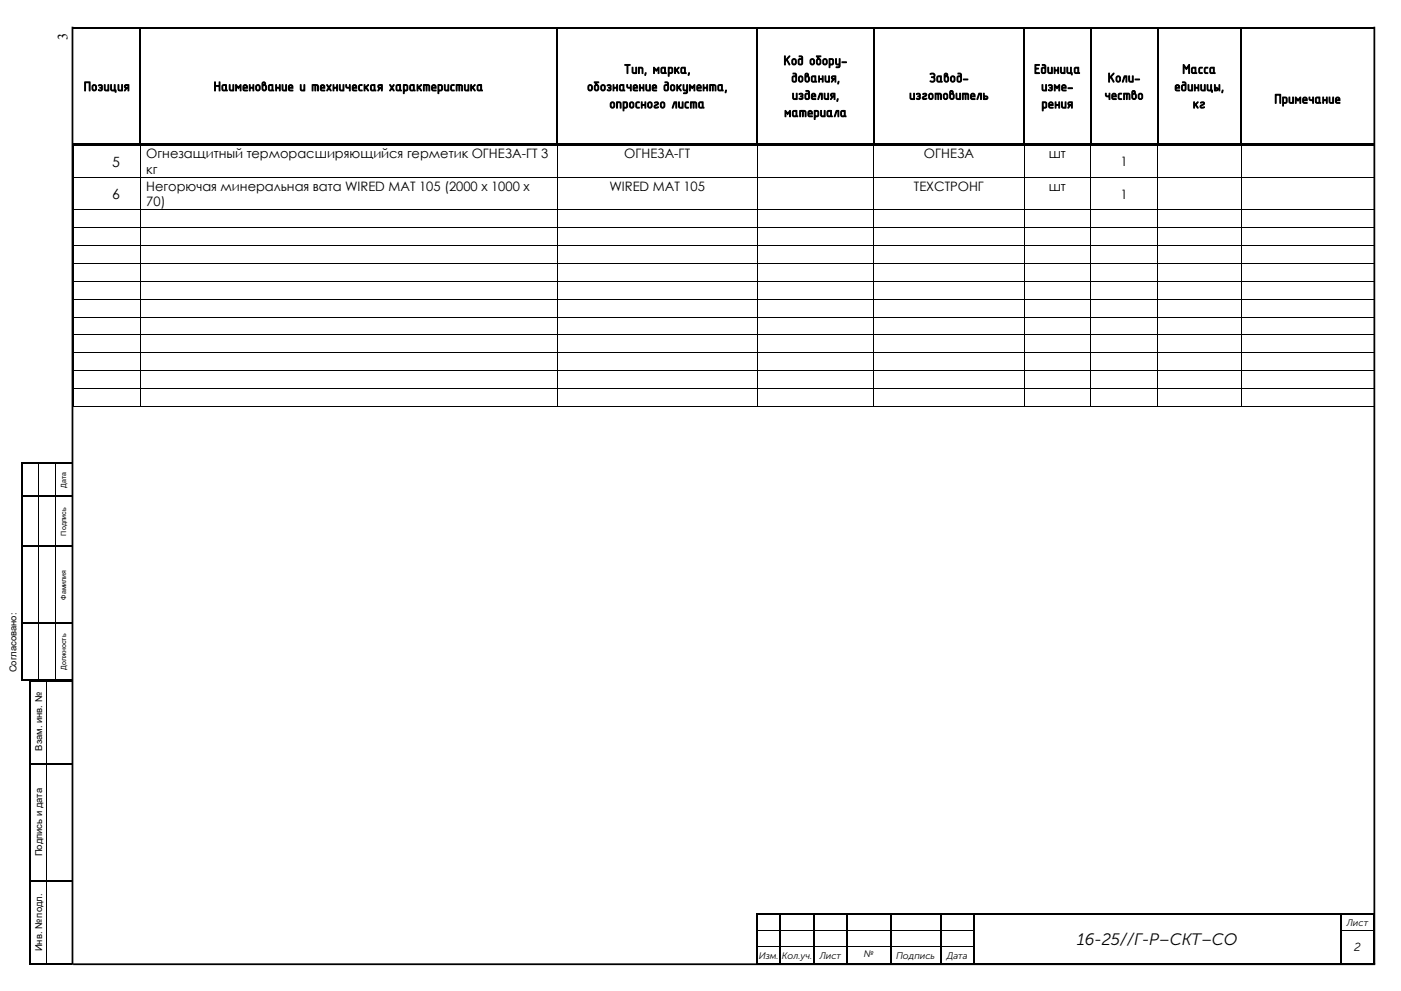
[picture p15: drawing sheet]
<svg xmlns="http://www.w3.org/2000/svg" width="420mm" height="297mm" viewBox="0 0 420 297" stroke-linecap="round" stroke-linejoin="round" font-family="sans-serif">
<defs><g id="words">
<text font-size="5" x="322.9" y="283.2">16-25//Г-Р–СКТ–СО</text>
<g font-size="4.2">
<text x="20.3" y="12.1" transform="rotate(-90 20.3 12.1)">3</text>
<text x="187" y="22.1">Тип, марка,</text>
<text x="234.9" y="19.5">Код обору-</text>
<text x="310" y="22.1">Единица</text>
<text x="354.5" y="22.1">Масса</text>
<text x="25.1" y="27.3">Позиция</text>
<text x="64.1" y="27.3">Наименование и техническая характеристика</text>
<text x="176" y="27.3">обозначение документа,</text>
<text x="237.2" y="24.6">дования,</text>
<text x="237.4" y="29.8">изделия,</text>
<text x="272.5" y="29.8">изготовитель</text>
<text x="278.6" y="24.6">Завод-</text>
<text x="312.1" y="27.3">изме-</text>
<text x="331.1" y="29.8">чество</text>
<text x="332.1" y="24.6">Коли-</text>
<text x="352" y="27.3">единицы,</text>
<text x="182.7" y="32.4">опросного листа</text>
<text x="235.1" y="35">материала</text>
<text x="312.2" y="32.4">рения</text>
<text x="357.6" y="32.4">кг</text>
<text x="382.1" y="31">Примечание</text>
<text x="33.6" y="50">5</text>
<text x="33.6" y="59.6">6</text>
</g>
<g font-size="3.9">
<text x="43.9" y="47.5">Огнезащитный терморасширяющийся герметик ОГНЕЗА-ГТ 3</text>
<text x="187.1" y="47.5">ОГНЕЗА-ГТ</text>
<text x="277" y="47.5">ОГНЕЗА</text>
<text x="314.4" y="47.5">шт</text>
<text x="43.9" y="52.2">кг</text>
<text x="335.9" y="49.8">1</text>
<text x="43.9" y="57.2">Негорючая минеральная вата WIRED MAT 105 (2000 х 1000 х</text>
<text x="182.7" y="57.2">WIRED MAT 105</text>
<text x="274" y="57.2">ТЕХСТРОНГ</text>
<text x="314.4" y="57.2">шт</text>
<text x="335.9" y="59.5">1</text>
<text x="43.9" y="61.9">70)</text>
</g>
<text font-size="3.5" x="406" y="285">2</text>
<g font-size="2.8">
<text x="4.9" y="201.5" transform="rotate(-90 4.9 201.5)">Согласовано:</text>
<text x="12.7" y="225" transform="rotate(-90 12.7 225)">Взам. инв. №</text>
<text x="12.7" y="256.7" transform="rotate(-90 12.7 256.7)">Подпись и дата</text>
<text x="403.8" y="277.5">Лист</text>
<text x="12.7" y="285.2" transform="rotate(-90 12.7 285.2)">Инв. № подл.</text>
<text x="227.5" y="287.5">Изм.</text>
<text x="234.4" y="287.5">Кол.уч.</text>
<text x="245.7" y="287.5">Лист</text>
<text x="259" y="286.9">№</text>
<text x="268.6" y="287.5">Подпись</text>
<text x="283.8" y="287.5">Дата</text>
</g>
<g font-size="2.1">
<text x="19.9" y="146.1" transform="rotate(-90 19.9 146.1)">Дата</text>
<text x="19.9" y="160.5" transform="rotate(-90 19.9 160.5)">Подпись</text>
<text x="19.9" y="179.8" transform="rotate(-90 19.9 179.8)">Фамилия</text>
<text x="19.9" y="200.7" transform="rotate(-90 19.9 200.7)">Должность</text>
</g>
</g></defs>
<g fill="#000">
<path d="M22 8h19.7v.5h-19.7zM41.7 8.5l.5 .1zM41.7 8h.5v.5h-.5zM42.2 8h124.6v.5h-124.6zM166.8 8.5l.5 .1zM166.8 8h.5v.5h-.5zM167.3 8h59.5v.5h-59.5zM226.8 8.5l.5 .1zM226.8 8h.5v.5h-.5zM227.3 8h34.5v.5h-34.5zM261.8 8.5l.5 .1zM261.8 8h.5v.5h-.5z"/>
<path d="M262.3 8h44.5v.5h-44.5zM306.8 8.5l.5 .1zM306.8 8h.5v.5h-.5zM307.3 8h19.5v.5h-19.5zM326.8 8.5l.5 .1zM326.8 8h.5v.5h-.5zM327.3 8h19.5v.5h-19.5zM346.8 8.5l.5 .1zM346.8 8h.5v.5h-.5zM347.3 8h24.5v.5h-24.5zM371.8 8.5l.5 .1zM371.8 8h.5v.5h-.5z"/>
<path d="M372.3 8h29.8v.5h-29.8zM402.1 8h.5v.5h-.5zM402.6 8h9.5v.5h-9.5zM21.9 43.4l.2 .2zM21.9 53.1l.2 .2zM41.7 43.1h.4v.3h-.4zM41.9 43.4l.2 .2zM41.9 53.1l.2 .2zM166.8 43.1h.3v.3h-.3zM167 43.4l.1 .2zM167 53.1l.1 .2zM226.8 43.1h.3v.3h-.3z"/>
<path d="M226.9 43.4l.2 .2zM226.9 53.1l.2 .2zM261.8 43.1h.3v.3h-.3zM261.9 43.4l.2 .2zM261.9 53.1l.2 .2zM306.8 43.1h.3v.3h-.3zM307 43.4l.1 .2zM307 53.1l.1 .2zM326.8 43.1h.3v.3h-.3zM327 43.4l.2 .2zM327 53.1l.2 .2zM346.8 43.1h.3v.3h-.3z"/>
<path d="M347 43.4l.1 .2zM347 53.1l.1 .2zM371.8 43.1h.4v.3h-.4zM372 43.4l.2 .2zM372 53.1l.2 .2zM412 43.4l.2 .2zM412 53.1l.2 .2zM21.9 62.7l.2 .2zM21.9 68.1l.2 .2zM21.9 73.5l.2 .2zM21.9 78.9l.2 .1zM41.9 62.7l.2 .2z"/>
<path d="M41.9 68.1l.2 .2zM41.9 73.5l.2 .2zM41.9 78.9l.2 .1zM167 62.7l.1 .2zM167 68.1l.1 .2zM167 73.5l.1 .2zM167 78.9l.1 .1zM226.9 62.7l.2 .2zM226.9 68.1l.2 .2zM226.9 73.5l.2 .2zM226.9 78.9l.2 .1zM261.9 62.7l.2 .2z"/>
<path d="M261.9 68.1l.2 .2zM261.9 73.5l.2 .2zM261.9 78.9l.2 .1zM307 62.7l.1 .2zM307 68.1l.1 .2zM307 73.5l.1 .2zM307 78.9l.1 .1zM327 62.7l.2 .2zM327 68.1l.2 .2zM327 73.5l.2 .2zM327 78.9l.2 .1zM347 62.7l.1 .2z"/>
<path d="M347 68.1l.1 .2zM347 73.5l.1 .2zM347 78.9l.1 .1zM372 62.7l.2 .2zM372 68.1l.2 .2zM372 73.5l.2 .2zM372 78.9l.2 .1zM412 62.7l.2 .2zM412 68.1l.2 .2zM412 73.5l.2 .2zM412 78.9l.2 .1zM21.9 84.2l.2 .2z"/>
<path d="M21.9 89.6l.2 .1zM21.9 95l.2 .1zM41.9 84.2l.2 .2zM41.9 89.6l.2 .1zM41.9 95l.2 .1zM167 84.2l.1 .2zM167 89.6l.1 .1zM167 95l.1 .1zM226.9 84.2l.2 .2zM226.9 89.6l.2 .1zM226.9 95l.2 .1zM261.9 84.2l.2 .2z"/>
<path d="M261.9 89.6l.2 .1zM261.9 95l.2 .1zM307 84.2l.1 .2zM307 89.6l.1 .1zM307 95l.1 .1zM327 84.2l.2 .2zM327 89.6l.2 .1zM327 95l.2 .1zM347 84.2l.1 .2zM347 89.6l.1 .1zM347 95l.1 .1zM372 84.2l.2 .2z"/>
<path d="M372 89.6l.2 .1zM372 95l.2 .1zM412 84.2l.2 .2zM412 89.6l.2 .1zM412 95l.2 .1zM21.9 100.3l.2 .2zM21.9 105.7l.2 .2zM21.9 111l.2 .2zM21.9 116.4l.2 .2zM41.9 100.3l.2 .2zM41.9 105.7l.2 .2zM41.9 111l.2 .2z"/>
<path d="M41.9 116.4l.2 .2zM167 100.3l.1 .2zM167 105.7l.1 .2zM167 111l.1 .2zM167 116.4l.1 .2zM226.9 100.3l.2 .2zM226.9 105.7l.2 .2zM226.9 111l.2 .2zM226.9 116.4l.2 .2zM261.9 100.3l.2 .2zM261.9 105.7l.2 .2zM261.9 111l.2 .2z"/>
<path d="M261.9 116.4l.2 .2zM307 100.3l.1 .2zM307 105.7l.1 .2zM307 111l.1 .2zM307 116.4l.1 .2zM327 100.3l.2 .2zM327 105.7l.2 .2zM327 111l.2 .2zM327 116.4l.2 .2zM347 100.3l.1 .2zM347 105.7l.1 .2zM347 111l.1 .2z"/>
<path d="M347 116.4l.1 .2zM372 100.3l.2 .2zM372 105.7l.2 .2zM372 111l.2 .2zM372 116.4l.2 .2zM412 100.3l.2 .2zM412 105.7l.2 .2zM412 111l.2 .2zM412 116.4l.2 .2zM6.2 138.5h.5v.6h-.5zM6.2 138.5h.5v.5h-.5zM6.7 138.5h4.7v.5h-4.7z"/>
<path d="M11.4 139l.2 .1zM11.4 138.5h.5v.5h-.5zM11.9 138.5h4.5v.5h-4.5zM16.4 139l.2 .1zM16.4 138.5h.5v.5h-.5zM16.9 138.5h4.6v.5h-4.6zM21.9 121.8l.2 .2zM41.9 121.8l.2 .2zM167 121.8l.1 .2zM226.9 121.8l.2 .2zM261.9 121.8l.2 .2zM307 121.8l.1 .2z"/>
<path d="M327 121.8l.2 .2zM347 121.8l.1 .2zM372 121.8l.2 .2zM412 121.8l.2 .2zM11.4 149l.2 .1zM16.4 149l.2 .1zM11.4 164l.2 .1zM16.4 164l.2 .1zM11.4 187l.2 .1zM16.4 187l.2 .1zM6.2 203.5h.5v.5h-.5zM6.7 203.5h4.7v.5h-4.7z"/>
<path d="M8.8 203.7h.5v.6h-.5zM8.8 203.8h.5v.5h-.5zM9.3 203.8h4.7v.5h-4.7zM11.4 203.5h.5v.5h-.5zM11.9 203.5h4.5v.5h-4.5zM14 204.3h.1zM14 203.8h.5v.5h-.5zM14.5 203.8h7v.5h-7zM16.4 203.5h.5v.5h-.5zM16.9 203.5h4.6v.5h-4.6zM8.8 204.3h.5v24.4h-.5zM8.8 228.7h.5v.6h-.5z"/>
<path d="M14 229.2l.1 .1zM8.8 229.3h.5v34.4h-.5zM8.8 263.7h.5v.6h-.5zM14 264.2l.1 .1zM226.7 273.7h.5v.6h-.5zM226.7 273.7h.5v.5h-.5zM226.7 274.3h.5v4.5h-.5zM226.7 278.8h.5v.1h-.5zM227.2 273.7h6.5v.5h-6.5zM233.7 274.2l.5 .1zM233.7 273.7h.5v.5h-.5zM233.7 278.8h.5v.1h-.5z"/>
<path d="M234.2 273.7h9.5v.5h-9.5zM243.7 274.2l.5 .1zM243.7 273.7h.5v.5h-.5zM243.7 278.8h.5v.1h-.5zM244.2 273.7h9.5v.5h-9.5zM253.7 274.2l.6 .1zM253.7 273.7h.6v.5h-.6zM253.7 278.8h.6v.1h-.6zM254.3 273.7h12.4v.5h-12.4zM266.7 274.2l.6 .1zM266.7 273.7h.6v.5h-.6zM266.7 278.8h.6v.1h-.6z"/>
<path d="M267.3 273.7h14.4v.5h-14.4zM281.7 274.2l.5 .1zM281.7 273.7h.5v.5h-.5zM281.7 278.8h.5v.1h-.5zM282.2 273.7h9.6v.5h-9.6zM291.8 274.2l.5 .1zM291.8 273.7h.5v.5h-.5zM291.8 278.8h.5v.1h-.5zM292.3 273.7h109.4v.5h-109.4zM401.7 274.2l.6 .1zM401.7 273.7h.6v.5h-.6zM401.7 278.8h.6v.1h-.6z"/>
<path d="M402.3 273.7h9.5v.5h-9.5zM411.8 273.7h.5v.6h-.5zM411.8 273.7h.5v.5h-.5zM411.8 278.8h.5v.1h-.5zM8.8 264.3h.5v24.5h-.5zM8.8 288.8h.5v.5h-.5zM9.3 288.8h4.7v.5h-4.7zM14 288.8h.5v.5h-.5zM14.5 288.8h7v.5h-7zM226.7 278.9h.5v4.9h-.5zM226.7 283.8h.5v.5h-.5zM226.7 284.3h.5v4.5h-.5z"/>
<path d="M226.7 288.8h.5v.5h-.5zM227.2 288.8h6.5v.5h-6.5zM233.7 288.8h.5v.5h-.5zM234.2 288.8h9.5v.5h-9.5zM243.7 288.8h.5v.5h-.5zM244.2 288.8h9.5v.5h-9.5zM253.7 288.8h.6v.5h-.6zM254.3 288.8h12.4v.5h-12.4zM266.7 288.8h.6v.5h-.6zM267.3 288.8h14.4v.5h-14.4zM281.7 288.8h.5v.5h-.5zM282.2 288.8h9.6v.5h-9.6z"/>
<path d="M291.8 288.8h.5v.5h-.5zM292.3 288.8h109.4v.5h-109.4zM401.7 288.8h.6v.5h-.6zM402.3 288.8h9.5v.5h-9.5zM411.8 288.8h.5v.5h-.5z"/>
</g>
<g fill="#000">
<path d="M41.7 8.6h.5v7.4h-.5z" fill-rule="evenodd"/>
<path d="M41.7 16h.5v.6h-.5z" fill-rule="evenodd"/>
<path d="M166.8 8.6h.5v7.4h-.5z" fill-rule="evenodd"/>
<path d="M166.8 16h.5v.6h-.5z" fill-rule="evenodd"/>
<path d="M226.8 8.6h.5v7.4h-.5z" fill-rule="evenodd"/>
<path d="M226.8 16h.5v.6h-.5z" fill-rule="evenodd"/>
<path d="M261.8 8.6h.5v7.4h-.5z" fill-rule="evenodd"/>
<path d="M261.8 16h.5v.6h-.5z" fill-rule="evenodd"/>
<path d="M306.8 8.6h.5v7.4h-.5z" fill-rule="evenodd"/>
<path d="M306.8 16h.5v.6h-.5z" fill-rule="evenodd"/>
<path d="M326.8 8.6h.5v7.4h-.5z" fill-rule="evenodd"/>
<path d="M326.8 16h.5v.6h-.5z" fill-rule="evenodd"/>
<path d="M346.8 8.6h.5v7.4h-.5z" fill-rule="evenodd"/>
<path d="M346.8 16h.5v.6h-.5z" fill-rule="evenodd"/>
<path d="M371.8 8.6h.5v7.4h-.5z" fill-rule="evenodd"/>
<path d="M371.8 16h.5v.6h-.5z" fill-rule="evenodd"/>
<path d="M41.7 16.6h.5v26.5h-.5z" fill-rule="evenodd"/>
<path d="M166.8 16.6h.5v26.5h-.5z" fill-rule="evenodd"/>
<path d="M226.8 16.6h.5v26.5h-.5z" fill-rule="evenodd"/>
<path d="M261.8 16.6h.5v26.5h-.5z" fill-rule="evenodd"/>
<path d="M306.8 16.6h.5v26.5h-.5z" fill-rule="evenodd"/>
<path d="M326.8 16.6h.5v26.5h-.5z" fill-rule="evenodd"/>
<path d="M346.8 16.6h.5v26.5h-.5z" fill-rule="evenodd"/>
<path d="M371.8 16.6h.5v26.5h-.5z" fill-rule="evenodd"/>
<path d="M6.2 139.1h.5v9.4h-.5z" fill-rule="evenodd"/>
<path d="M6.2 148.5h.5v.6h-.5z" fill-rule="evenodd"/>
<path d="M6.7 148.5h4.7v.5h-4.7z" fill-rule="evenodd"/>
<path d="M11.4 148.5h.5v.5h-.5z" fill-rule="evenodd"/>
<path d="M11.9 148.5h4.5v.5h-4.5z" fill-rule="evenodd"/>
<path d="M16.4 148.5h.5v.5h-.5z" fill-rule="evenodd"/>
<path d="M16.9 148.5h4.6v.5h-4.6z" fill-rule="evenodd"/>
<path d="M6.2 149.1h.5v14.4h-.5z" fill-rule="evenodd"/>
<path d="M6.2 163.5h.5v.6h-.5z" fill-rule="evenodd"/>
<path d="M6.7 163.5h4.7v.5h-4.7z" fill-rule="evenodd"/>
<path d="M11.4 163.5h.5v.5h-.5z" fill-rule="evenodd"/>
<path d="M11.9 163.5h4.5v.5h-4.5z" fill-rule="evenodd"/>
<path d="M16.4 163.5h.5v.5h-.5z" fill-rule="evenodd"/>
<path d="M16.9 163.5h4.6v.5h-4.6z" fill-rule="evenodd"/>
<path d="M6.2 164.1h.5v22.4h-.5z" fill-rule="evenodd"/>
<path d="M6.2 186.5h.5v.6h-.5z" fill-rule="evenodd"/>
<path d="M6.7 186.5h4.7v.5h-4.7z" fill-rule="evenodd"/>
<path d="M11.4 186.5h.5v.5h-.5z" fill-rule="evenodd"/>
<path d="M11.9 186.5h4.5v.5h-4.5z" fill-rule="evenodd"/>
<path d="M16.4 186.5h.5v.5h-.5z" fill-rule="evenodd"/>
<path d="M16.9 186.5h4.6v.5h-4.6z" fill-rule="evenodd"/>
<path d="M6.2 187.1h.5v16.4h-.5z" fill-rule="evenodd"/>
<path d="M9.3 228.7h4.7v.5h-4.7z" fill-rule="evenodd"/>
<path d="M14 228.7h.5v.5h-.5z" fill-rule="evenodd"/>
<path d="M14.5 228.7h7v.5h-7z" fill-rule="evenodd"/>
<path d="M9.3 263.7h4.7v.5h-4.7z" fill-rule="evenodd"/>
<path d="M14 263.7h.5v.5h-.5z" fill-rule="evenodd"/>
<path d="M14.5 263.7h7v.5h-7z" fill-rule="evenodd"/>
<path d="M233.7 274.3h.5v4.5h-.5z" fill-rule="evenodd"/>
<path d="M243.7 274.3h.5v4.5h-.5z" fill-rule="evenodd"/>
<path d="M253.7 274.3h.6v4.5h-.6z" fill-rule="evenodd"/>
<path d="M266.7 274.3h.6v4.5h-.6z" fill-rule="evenodd"/>
<path d="M281.7 274.3h.5v4.5h-.5z" fill-rule="evenodd"/>
<path d="M291.8 274.3h.5v4.5h-.5z" fill-rule="evenodd"/>
<path d="M401.7 274.3h.6v4.5h-.6z" fill-rule="evenodd"/>
<path d="M411.8 274.3h.5v4.5h-.5z" fill-rule="evenodd"/>
<path d="M233.7 278.9h.5v4.9h-.5z" fill-rule="evenodd"/>
<path d="M233.7 283.8h.5v.5h-.5z" fill-rule="evenodd"/>
<path d="M233.7 284.3h.5v4.5h-.5z" fill-rule="evenodd"/>
<path d="M243.7 278.9h.5v4.9h-.5z" fill-rule="evenodd"/>
<path d="M243.7 283.8h.5v.5h-.5z" fill-rule="evenodd"/>
<path d="M243.7 284.3h.5v4.5h-.5z" fill-rule="evenodd"/>
<path d="M253.7 278.9h.6v4.9h-.6z" fill-rule="evenodd"/>
<path d="M253.7 283.8h.6v.5h-.6z" fill-rule="evenodd"/>
<path d="M253.7 284.3h.6v4.5h-.6z" fill-rule="evenodd"/>
<path d="M266.7 278.9h.6v4.9h-.6z" fill-rule="evenodd"/>
<path d="M266.7 283.8h.6v.5h-.6z" fill-rule="evenodd"/>
<path d="M266.7 284.3h.6v4.5h-.6z" fill-rule="evenodd"/>
<path d="M281.7 278.9h.5v4.9h-.5z" fill-rule="evenodd"/>
<path d="M281.7 283.8h.5v.5h-.5z" fill-rule="evenodd"/>
<path d="M281.7 284.3h.5v4.5h-.5z" fill-rule="evenodd"/>
<path d="M291.8 278.9h.5v4.9h-.5z" fill-rule="evenodd"/>
<path d="M291.8 283.8h.5v.5h-.5z" fill-rule="evenodd"/>
<path d="M291.8 284.3h.5v4.5h-.5z" fill-rule="evenodd"/>
<path d="M401.7 278.9h.6v4.9h-.6z" fill-rule="evenodd"/>
<path d="M401.7 283.8h.6v.5h-.6z" fill-rule="evenodd"/>
<path d="M401.7 284.3h.6v4.5h-.6z" fill-rule="evenodd"/>
<path d="M411.8 278.9h.5v4.9h-.5z" fill-rule="evenodd"/>
<path d="M411.8 283.8h.5v.5h-.5z" fill-rule="evenodd"/>
<path d="M411.8 284.3h.5v4.5h-.5z" fill-rule="evenodd"/>
</g>
<path d="M22 43.2h19.7M42.1 43.2h124.7M167.1 43.2h59.7M227.1 43.2h34.7M262.1 43.2h44.7M307.1 43.2h19.7M327.1 43.2h19.7M347.1 43.2h24.7M372.2 43.2h39.9" fill="none" stroke="#000" stroke-width=".34"/>
<g fill="none" stroke="#000" stroke-width=".3">
<path d="M22 43.6v9.5M22 53.3v9.4M22.1 43.5h19.8M22.1 53.2h19.8M42 43.6v9.5M42 53.3v9.4M42.1 43.5h124.9M42.1 53.2h124.9M167 43.6v9.5M167 53.3v9.4M167.1 43.5h59.8M167.1 53.2h59.8"/>
<path d="M227 43.6v9.5M227 53.3v9.4M227.1 43.5h34.8M227.1 53.2h34.8M262 43.6v9.5M262 53.3v9.4M262.1 43.5h44.9M262.1 53.2h44.9M307 43.6v9.5M307 53.3v9.4M307.1 43.5h19.9M307.1 53.2h19.9"/>
<path d="M327.1 43.6v9.5M327.1 53.3v9.4M327.2 43.5h19.8M327.2 53.2h19.8M347 43.6v9.5M347 53.3v9.4M347.1 43.5h24.9M347.1 53.2h24.9M372.1 43.6v9.5M372.1 53.3v9.4M372.2 43.5h39.8M372.2 53.2h39.8"/>
<path d="M412.1 43.6v9.5M412.1 53.3v9.4M22 62.9v5.2M22 68.3v5.2M22 73.7v5.2M22 79v5.2M22.1 62.8h19.8M22.1 68.2h19.8M22.1 73.6h19.8M22.1 79h19.8M42 62.9v5.2M42 68.3v5.2"/>
<path d="M42 73.7v5.2M42 79v5.2M42.1 62.8h124.9M42.1 68.2h124.9M42.1 73.6h124.9M42.1 79h124.9M167 62.9v5.2M167 68.3v5.2M167 73.7v5.2M167 79v5.2M167.1 62.8h59.8M167.1 68.2h59.8"/>
<path d="M167.1 73.6h59.8M167.1 79h59.8M227 62.9v5.2M227 68.3v5.2M227 73.7v5.2M227 79v5.2M227.1 62.8h34.8M227.1 68.2h34.8M227.1 73.6h34.8M227.1 79h34.8M262 62.9v5.2M262 68.3v5.2"/>
<path d="M262 73.7v5.2M262 79v5.2M262.1 62.8h44.9M262.1 68.2h44.9M262.1 73.6h44.9M262.1 79h44.9M307 62.9v5.2M307 68.3v5.2M307 73.7v5.2M307 79v5.2M307.1 62.8h19.9M307.1 68.2h19.9"/>
<path d="M307.1 73.6h19.9M307.1 79h19.9M327.1 62.9v5.2M327.1 68.3v5.2M327.1 73.7v5.2M327.1 79v5.2M327.2 62.8h19.8M327.2 68.2h19.8M327.2 73.6h19.8M327.2 79h19.8M347 62.9v5.2M347 68.3v5.2"/>
<path d="M347 73.7v5.2M347 79v5.2M347.1 62.8h24.9M347.1 68.2h24.9M347.1 73.6h24.9M347.1 79h24.9M372.1 62.9v5.2M372.1 68.3v5.2M372.1 73.7v5.2M372.1 79v5.2M372.2 62.8h39.8M372.2 68.2h39.8"/>
<path d="M372.2 73.6h39.8M372.2 79h39.8M412.1 62.9v5.2M412.1 68.3v5.2M412.1 73.7v5.2M412.1 79v5.2M22 84.4v5.2M22 89.7v5.3M22 95.1v5.2M22.1 84.3h19.8M22.1 89.7h19.8M22.1 95h19.8"/>
<path d="M42 84.4v5.2M42 89.7v5.3M42 95.1v5.2M42.1 84.3h124.9M42.1 89.7h124.9M42.1 95h124.9M167 84.4v5.2M167 89.7v5.3M167 95.1v5.2M167.1 84.3h59.8M167.1 89.7h59.8M167.1 95h59.8"/>
<path d="M227 84.4v5.2M227 89.7v5.3M227 95.1v5.2M227.1 84.3h34.8M227.1 89.7h34.8M227.1 95h34.8M262 84.4v5.2M262 89.7v5.3M262 95.1v5.2M262.1 84.3h44.9M262.1 89.7h44.9M262.1 95h44.9"/>
<path d="M307 84.4v5.2M307 89.7v5.3M307 95.1v5.2M307.1 84.3h19.9M307.1 89.7h19.9M307.1 95h19.9M327.1 84.4v5.2M327.1 89.7v5.3M327.1 95.1v5.2M327.2 84.3h19.8M327.2 89.7h19.8M327.2 95h19.8"/>
<path d="M347 84.4v5.2M347 89.7v5.3M347 95.1v5.2M347.1 84.3h24.9M347.1 89.7h24.9M347.1 95h24.9M372.1 84.4v5.2M372.1 89.7v5.3M372.1 95.1v5.2M372.2 84.3h39.8M372.2 89.7h39.8M372.2 95h39.8"/>
<path d="M412.1 84.4v5.2M412.1 89.7v5.3M412.1 95.1v5.2M22 100.5v5.2M22 105.9v5.1M22 111.2v5.2M22 116.6v5.2M22.1 100.4h19.8M22.1 105.8h19.8M22.1 111.1h19.8M22.1 116.5h19.8M42 100.5v5.2"/>
<path d="M42 105.9v5.1M42 111.2v5.2M42 116.6v5.2M42.1 100.4h124.9M42.1 105.8h124.9M42.1 111.1h124.9M42.1 116.5h124.9M167 100.5v5.2M167 105.9v5.1M167 111.2v5.2M167 116.6v5.2M167.1 100.4h59.8"/>
<path d="M167.1 105.8h59.8M167.1 111.1h59.8M167.1 116.5h59.8M227 100.5v5.2M227 105.9v5.1M227 111.2v5.2M227 116.6v5.2M227.1 100.4h34.8M227.1 105.8h34.8M227.1 111.1h34.8M227.1 116.5h34.8M262 100.5v5.2"/>
<path d="M262 105.9v5.1M262 111.2v5.2M262 116.6v5.2M262.1 100.4h44.9M262.1 105.8h44.9M262.1 111.1h44.9M262.1 116.5h44.9M307 100.5v5.2M307 105.9v5.1M307 111.2v5.2M307 116.6v5.2M307.1 100.4h19.9"/>
<path d="M307.1 105.8h19.9M307.1 111.1h19.9M307.1 116.5h19.9M327.1 100.5v5.2M327.1 105.9v5.1M327.1 111.2v5.2M327.1 116.6v5.2M327.2 100.4h19.8M327.2 105.8h19.8M327.2 111.1h19.8M327.2 116.5h19.8M347 100.5v5.2"/>
<path d="M347 105.9v5.1M347 111.2v5.2M347 116.6v5.2M347.1 100.4h24.9M347.1 105.8h24.9M347.1 111.1h24.9M347.1 116.5h24.9M372.1 100.5v5.2M372.1 105.9v5.1M372.1 111.2v5.2M372.1 116.6v5.2M372.2 100.4h39.8"/>
<path d="M372.2 105.8h39.8M372.2 111.1h39.8M372.2 116.5h39.8M412.1 100.5v5.2M412.1 105.9v5.1M412.1 111.2v5.2M412.1 116.6v5.2M11.5 139.1v9.4M16.5 139.1v9.4M22.1 121.9h19.8M42.1 121.9h124.9M167.1 121.9h59.8"/>
<path d="M227.1 121.9h34.8M262.1 121.9h44.9M307.1 121.9h19.9M327.2 121.9h19.8M347.1 121.9h24.9M372.2 121.9h39.8M11.5 149.1v14.4M16.5 149.1v14.4M11.5 164.1v22.4M16.5 164.1v22.4M11.5 187.1v16.4M16.5 187.1v16.4"/>
<path d="M14.1 204.3v24.4M14.1 229.3v34.4M14.1 264.3v24.5M227.2 278.8h6.5M234.2 278.8h9.5M244.2 278.8h9.5M254.3 278.8h12.4M267.3 278.8h14.4M282.2 278.8h9.6M402.3 278.8h9.5M227.2 283.8h6.5M234.2 283.8h9.5"/>
<path d="M244.2 283.8h9.5M254.3 283.8h12.4M267.3 283.8h14.4M282.2 283.8h9.6"/>
</g>
<path d="M21.7 8v281.2M412 8v281M21.9 289h390.4" fill="none" stroke="#000" stroke-width=".53"/>
<use href="#words"/>
</svg>
